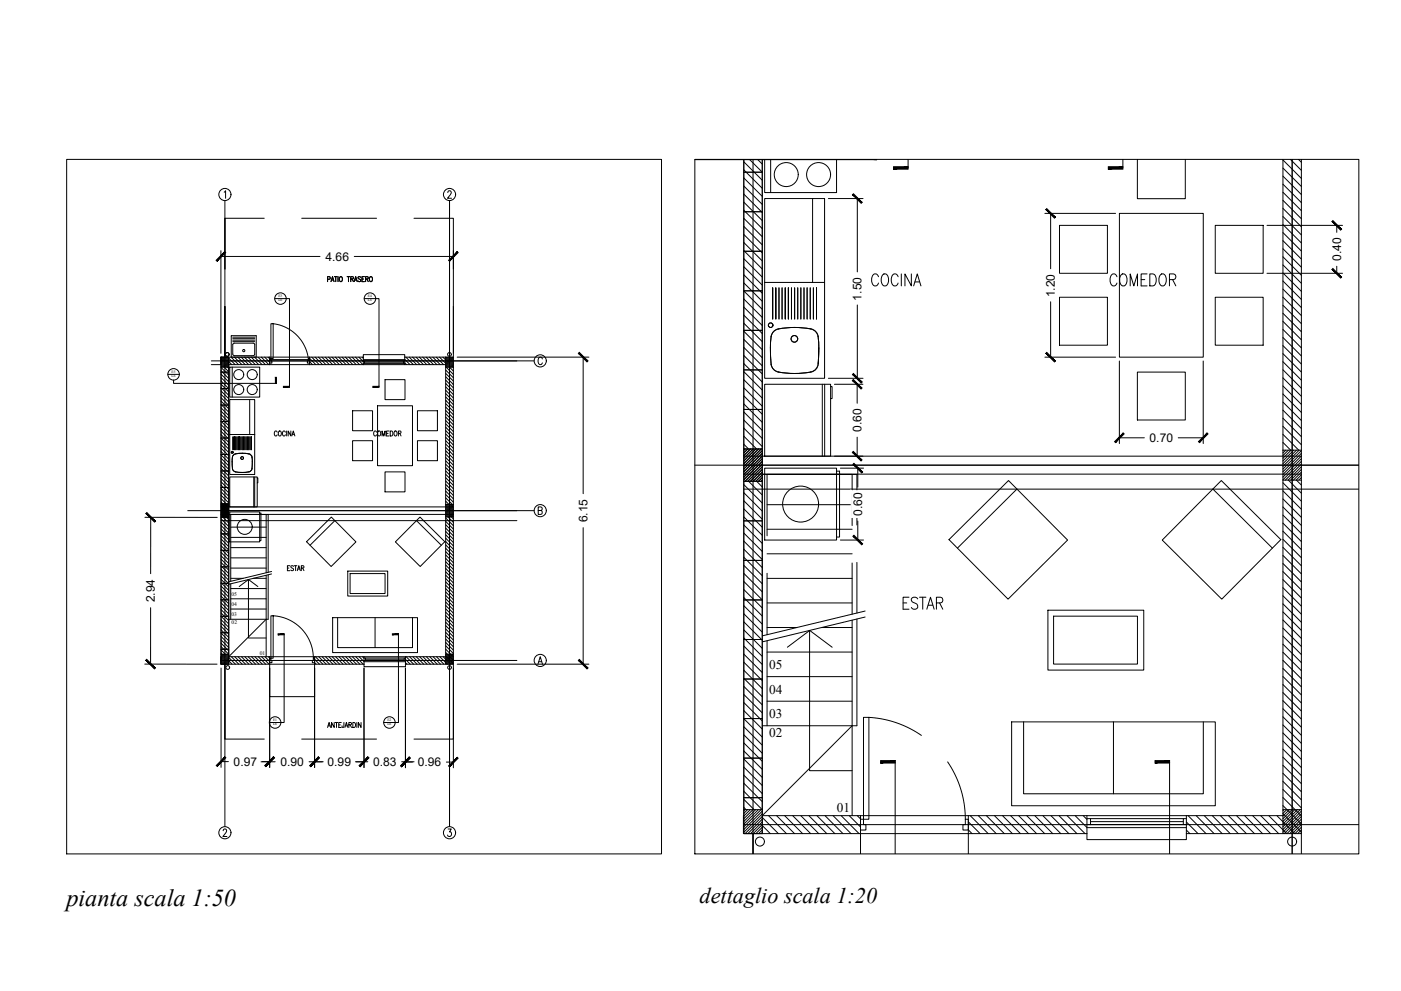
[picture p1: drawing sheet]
<svg xmlns="http://www.w3.org/2000/svg" width="594mm" height="420mm" viewBox="0 0 594 420" stroke-linecap="round" stroke-linejoin="round" font-family="sans-serif">
<defs><g id="words">
<text font-size="10.3" x="28.2" y="383.9">pianta scala 1:50</text>
<text font-size="9.4" x="296.7" y="382.8">dettaglio scala 1:20</text>
<text font-size="9.3" x="381.7" y="259.6">ESTAR</text>
<g font-size="8.8">
<text x="368.3" y="122.4">COCINA</text>
<text x="469.5" y="122.4">COMEDOR</text>
</g>
<g font-size="5.6">
<text x="326.1" y="283.6">05</text>
<text x="326.1" y="294">04</text>
<text x="326.1" y="304.3">03</text>
<text x="326.2" y="312.6">02</text>
<text x="354.9" y="344.3">01</text>
</g>
<text font-size="5.3" x="157.3" y="185.9">COMEDOR</text>
<g font-size="5.1">
<text x="138.1" y="110.5">4.66</text>
<text x="568.6" y="110.7" transform="rotate(-90 568.6 110.7)">0.40</text>
<text x="365.3" y="127.4" transform="rotate(-90 365.3 127.4)">1.50</text>
<text x="447.3" y="126.1" transform="rotate(-90 447.3 126.1)">1.20</text>
<text x="365.3" y="183.1" transform="rotate(-90 365.3 183.1)">0.60</text>
<text x="487.5" y="187.4">0.70</text>
<text x="249.1" y="221.5" transform="rotate(-90 249.1 221.5)">6.15</text>
<text x="365.5" y="218.7" transform="rotate(-90 365.5 218.7)">0.60</text>
<text x="65.7" y="255.4" transform="rotate(-90 65.7 255.4)">2.94</text>
<text x="99.1" y="324.7">0.97</text>
<text x="118.9" y="324.8">0.90</text>
<text x="138.9" y="324.8">0.99</text>
<text x="158.2" y="324.8">0.83</text>
<text x="177.1" y="324.9">0.96</text>
</g>
<g font-size="2.3">
<text x="98.2" y="256.9">04</text>
<text x="98.2" y="252.5">05</text>
<text x="98.2" y="261.1">03</text>
<text x="98.2" y="264.6">02</text>
<text x="110.2" y="277.8">01</text>
</g>
<g font-size="1.6">
<text x="118.1" y="126.1">E3</text>
<text x="118.1" y="127.8">L6</text>
<text x="156" y="126.1">E4</text>
<text x="156" y="127.8">L6</text>
<text x="72.7" y="158.2">E5</text>
<text x="72.7" y="159.9">L6</text>
<text x="115.8" y="305.8">E1</text>
<text x="164.3" y="305.8">E2</text>
<text x="115.8" y="307.5">L6</text>
<text x="164.3" y="307.5">L6</text>
</g>
</g></defs>
<!-- layer: A-ANNO-SYMB -->
<g fill="none" stroke="#000" stroke-width=".42">
<path d="M319.3 67.6v294.4M547.9 67.6v294.4M95.4 85.1v265.4M190.6 85v265.4M89.6 153h136.9M294.6 197.2h281.6M315.4 193.4h236.4M79.6 216.5h146.9M93.7 218.1h98.5M93.7 214.9h98.5M315.4 201h236.4M315.4 207.4h260.8"/>
<path d="M93.7 220.7h125.5M93.7 280h125.5M315.4 349.6h260.8"/>
<circle cx="95.4" cy="82.5" r="2.58"/>
<circle cx="190.6" cy="82.5" r="2.58"/>
<circle cx="229.1" cy="153" r="2.58"/>
<circle cx="229.1" cy="216.5" r="2.58"/>
<circle cx="229.1" cy="280" r="2.58"/>
<circle cx="95.4" cy="353.1" r="2.58"/>
<circle cx="190.6" cy="353.1" r="2.58"/>
</g>
<!-- layer: A-WALL-FULL -->
<g fill="none" stroke="#000" stroke-width=".42">
<path d="M315.4 67.6v285.8h7.8v-285.8M315.4 73h7.8M544 67.6v285.8h7.8v-285.8M315.4 89.8h7.8M315.4 106.5h7.8M315.4 123.3h7.8M93.7 151.4h3.3v130.2h-3.3zM93.7 157.8h3.3M93.7 155.7h3.3M97 151.4h17.3v3.2h-17.3M131.3 151.4h22.8v3.2h-22.8zM189 151.4h3.2v130.2h-3.2z"/>
<path d="M189 151.4h-17.4v3.2h17.4M189 155.7h3.2M315.4 156.8h7.8M315.4 140.1h7.8M93.7 178.7h3.3M93.7 171.7h3.3M93.7 164.8h3.3M315.4 173.6h7.8M93.7 199.7h3.3M93.7 192.7h3.3M93.7 185.7h3.3M315.4 190.4h7.8"/>
<path d="M544 190.9h7.8M93.7 213.6h3.3M93.7 219.4h3.3M93.7 206.7h3.3M189 213.9h3.2M189 219.2h3.2M315.4 204.1h7.8M544 203.6h7.8M93.7 226.4h3.3M93.7 233.3h3.3M315.4 220.8h7.8M315.4 237.6h7.8"/>
<path d="M93.7 240.3h3.3M93.7 247.3h3.3M93.7 254.3h3.3M315.4 254.4h7.8M93.7 275.3h3.3M93.7 261.3h3.3M93.7 268.3h3.3M93.7 277.4h3.3M97 278.4h17.3v3.2h-17.3M154.4 278.4h-21v3.2h21M171.9 278.4h17.1M189 277.4h3.2"/>
<path d="M315.4 271.1h7.8M171.9 281.6h17.1M315.4 287.9h7.8M315.4 304.7h7.8M315.4 338.2h7.8M315.4 321.4h7.8M315.4 343.3h7.8M323.2 345.8h41.7v7.6h-41.7M460.9 345.8h-50.3v7.6h50.3M503.1 345.8h40.9M503.1 353.4h40.9M544 343.3h7.8"/>
</g>
<!-- layer: A-WALL-FULL-EXTR -->
<path d="M89.6 154.6h4.1" fill="none" stroke="#000" stroke-width=".42"/>
<!-- layer: A-FURN -->
<g fill="none" stroke="#000" stroke-width=".42">
<path d="M324.2 67.6v14h30.5v-14M326.8 67.6v14M482.3 67.6v16.6h20.3v-16.6M449.3 95.5h20.3v20.4h-20.3zM474.7 90.5h35.5v60.9h-35.5zM515.3 95.5h20.3v20.4h-20.3zM449.3 126h20.3v20.3h-20.3zM515.3 126h20.3v20.3h-20.3zM97.4 155.7h12.7v12.7h-12.7zM98.1 142.3h10.5v9.1h-10.5zM98.5 155.7v12.7M98.7 143.6h9.3"/>
<path d="M98.7 143h9.3M98.7 144.2h9.3M98.7 144.9h9.3M98.9 145.7l8.7-.2 .4 .6v4.3l-.6 .4-8.3-.1-.4-.6zM482.3 157.8h20.3v20.3h-20.3zM149.5 174.2h8.5v8.4h-8.5zM160.1 172h14.8v25.4h-14.8zM163.3 161h8.4v8.4h-8.4zM177 174.2h8.5v8.4h-8.5zM324.2 162.9h28v30.5h-28zM348.7 162.9v30.5M349.7 162.9v30.5"/>
<path d="M352.2 163.9h.6v5.1h-.6M149.5 186.9h8.5v8.4h-8.5zM177 186.9h8.5v8.4h-8.5zM324.2 198.5h30.5v30.5h-30.5zM354.7 199.8h1.3v27.9h-1.3M97.4 217h12.7v12.7h-12.7zM97.4 202.2h11.7v12.7h-11.7zM107.6 202.2v12.7M108 202.2v12.7M109.1 202.6h.2v2.1h-.2M110.1 217.6h.5v11.6h-.5M163.3 200.1h8.4v8.4h-8.4z"/>
<path d="M178.1 219.2l10.5 10.5-10.4 10.5-10.5-10.5zM431.2 207.3l-25.2 25.1M514.3 207.3l25.2 25.1M517.9 203.7l25.2 25.1-25 25.2-25.3-25zM130 229.7l10.5-10.5 10.4 10.5-10.5 10.5zM142 220.7l-10.5 10.5M176.6 220.7l10.5 10.5M402.4 228.8l25.2-25.1 25.1 25.3-25.2 25zM147.5 242.1h16.9v10.6h-16.9zM148.5 243.2h14.8v8.5h-14.8zM444.4 258.7h40.6v25.4h-40.6zM141.1 261.9h35.9v14.8h-35.9z"/>
<path d="M143.2 261.9v12.7h31.7v-12.7M159 261.9v12.7M446.8 261.2h35.5v20.4h-35.5zM429 306.1h86.3v35.5h-86.3zM434.1 306.1v30.4h76.2v-30.4M472.2 306.1v30.4"/>
<circle cx="333.4" cy="74" r="5.1"/>
<circle cx="347.1" cy="74" r="5.1"/>
<circle cx="96.4" cy="150.3" r=".8"/>
<circle cx="101.2" cy="158.8" r="2.12"/>
<circle cx="103.4" cy="148.7" r=".47"/>
<circle cx="106.9" cy="158.8" r="2.12"/>
<circle cx="190.6" cy="150.3" r=".8"/>
<circle cx="101.2" cy="165.2" r="2.12"/>
<circle cx="106.9" cy="165.2" r="2.12"/>
<circle cx="339.5" cy="213.7" r="7.6"/>
<circle cx="103.8" cy="223.4" r="3.2"/>
<circle cx="96.6" cy="283" r=".8"/>
<circle cx="190.6" cy="283" r=".8"/>
<circle cx="322.2" cy="356.8" r="1.91"/>
<circle cx="547.9" cy="356.8" r="1.91"/>
</g>
<!-- layer: A-WALL-PATT -->
<g fill="none" stroke="#000" stroke-width=".42">
<path d="M315.4 72l7.8 7.8M315.4 68.6l7.8 7.8M315.4 78.9l7.8 7.8M315.4 75.4l7.8 7.9M317.8 67.6l5.4 5.4M321.2 67.6l2 2M544 78.1l7.8 7.8M544 74.7l7.8 7.8M544 71.2l7.8 7.9M544 67.8l7.8 7.8M547.2 67.6l4.6 4.6M550.6 67.6l1.2 1.2"/>
<path d="M315.4 99.4l7.8 7.8M315.4 89.1l7.8 7.8M315.4 85.7l7.8 7.8M315.4 82.3l7.8 7.8M315.4 96l7.8 7.8M315.4 92.5l7.8 7.9M344.6 84.2v35.5M544 98.6l7.8 7.8M544 95.2l7.8 7.8M544 91.8l7.8 7.8M544 88.3l7.8 7.9M544 84.9l7.8 7.8"/>
<path d="M544 81.5l7.8 7.8M315.4 119.9l7.8 7.8M315.4 116.5l7.8 7.8M315.4 106.2l7.8 7.9M315.4 102.8l7.8 7.8M315.4 113.1l7.8 7.8M315.4 109.7l7.8 7.8M324.2 119.7v40.7h25.4v-40.7M324.2 119.7v-35.5h25.4v35.5M324.2 119.7h25.4M544 119.1l7.8 7.9M544 115.7l7.8 7.8"/>
<path d="M544 112.3l7.8 7.8M544 108.9l7.8 7.8M544 105.5l7.8 7.8M544 102l7.8 7.9M315.4 137l7.8 7.8M315.4 133.6l7.8 7.8M315.4 130.2l7.8 7.8M315.4 126.8l7.8 7.8M315.4 123.3l7.8 7.9M327.7 122v13.3v-13.3M329 122v13.3v-13.3M330.3 122v13.3"/>
<path d="M331.6 122v13.3M333 122v13.3v-13.3M334.3 122v13.3v-13.3M335.6 122v13.3M336.9 122v13.3M338.3 122v13.3M339.6 122v13.3M340.9 122v13.3M342.3 122v13.3M343.6 122v13.3M344.9 122v13.3M346.2 122v13.3v-13.3"/>
<path d="M544 139.7l7.8 7.8M544 136.3l7.8 7.8M544 132.8l7.8 7.9M544 129.4l7.8 7.8M544 126l7.8 7.8M544 122.6l7.8 7.8M93.7 157.2l3.3 3.3M93.7 155.8l3.3 3.2M93.7 158.6l3.3 3.3M93.9 151.4l-.2 .2M94.4 151.4l-.7 .7M94.9 151.4l-1.2 1.2"/>
<path d="M95 155.7l2 1.9M95.4 151.4l-1.7 1.6M95.8 151.4l-2.1 2.1M96.3 151.4l-2.6 2.6M96.4 155.7l.6 .5M96.8 151.4l-3.1 3.1M97 151.7l-3.3 3.3M97 152.2l-3.3 3.2M97 152.6l-3 3.1M97 153.1l-2.5 2.6M97 153.6l-2.1 2.1M97 154.1l-1.6 1.6"/>
<path d="M97 154.5l-1.1 1.2M97 153.3l1.3 1.3M97 151.9l2.7 2.7M97 155l-.7 .7M97 155.5l-.2 .2M98 151.4l3.2 3.2M99.4 151.4l3.2 3.2M100.8 151.4l3.2 3.2M102.3 151.4l3.1 3.2M103.7 151.4l3.1 3.2M105.1 151.4l3.2 3.2M106.5 151.4l3.2 3.2"/>
<path d="M108 151.4l3.1 3.2M109.4 151.4l3.2 3.2M110.8 151.4l3.2 3.2M112.2 151.4l2.1 2.1M113.7 151.4l.6 .7M131.3 151.9l2.6 2.7M131.3 153.4l1.2 1.2M132.2 151.4l3.2 3.2M133.6 151.4l3.2 3.2M135 151.4l3.2 3.2M136.5 151.4l3.1 3.2M137.9 151.4l3.2 3.2"/>
<path d="M139.3 151.4l3.2 3.2M140.7 151.4l3.2 3.2M142.2 151.4l3.1 3.2M143.6 151.4l3.2 3.2M145 151.4l3.2 3.2M146.4 151.4l3.2 3.2M147.9 151.4l3.1 3.2M149.3 151.4l3.2 3.2M150.7 151.4l3.2 3.2M152.2 151.4l1.9 1.9M153.6 151.4l.5 .5M171.6 153.8l.8 .8"/>
<path d="M171.6 152.4l2.3 2.2M172.1 151.4l3.2 3.2M173.5 151.4l3.2 3.2M175 151.4l3.1 3.2M176.4 151.4l3.2 3.2M177.8 151.4l3.2 3.2M179.2 151.4l3.2 3.2M180.7 151.4l3.1 3.2M182.1 151.4l3.2 3.2M183.5 151.4l3.2 3.2M184.9 151.4l3.2 3.2M186.4 151.4l2.6 2.6 2.6-2.6"/>
<path d="M187.8 151.4l1.2 1.2M189 159.7l3.2 3.3M189 158.3l3.2 3.3M189 156.9l3.2 3.3M189.2 155.7l3 3M189.2 151.4l-.2 .2M189.7 151.4l-.7 .7M190.1 151.4l-1.1 1.2M190.6 155.7h.1M190.6 155.7l1.6 1.6M190.6 151.4l-1.6 1.6M191.1 151.4l-2.1 2.1"/>
<path d="M192 155.7l.2 .2M192 151.4l-3 3.1M192.2 151.7l-3.2 3.3M192.2 152.2l-3.2 3.2M192.2 152.6l-3 3.1M192.2 153.1l-2.5 2.6M192.2 153.6l-2 2.1M192.2 154.1l-1.5 1.6M192.2 154.5l-1.1 1.2M192.2 155l-.6 .7M192.2 155.5l-.1 .2M315.4 154.1l7.8 7.9"/>
<path d="M315.4 150.7l7.8 7.8M315.4 157.6l7.8 7.8M315.4 147.3l7.8 7.8M315.4 143.9l7.8 7.8M315.4 140.4l7.8 7.9M327 142.7l-.3 4.8 .3 7M327 142.7a4.3 4.3 0 0 1 4.8-3.5 31.9 31.9 0 0 1 13.3 .8l1.4 1.4 .4 1.3M327 154.5a4.3 4.3 0 0 0 4.8 3.5 31.9 31.9 0 0 0 13.3-.8l1.4-1.4 .4-1.3M346.9 142.7l.3 4.8M347.2 147.5l-.3 7zM544 156.8l7.8 7.8M544 153.4l7.8 7.8"/>
<path d="M544 149.9l7.8 7.9M544 146.5l7.8 7.8M544 143.1l7.8 7.8M93.7 178.6l3.3 3.3M93.7 177.2l3.3 3.2M93.7 175.8l3.3 3.2M93.7 171.5l3.3 3.2M93.7 170l3.3 3.3M93.7 168.6l3.3 3.3M93.7 164.3l3.3 3.3M93.7 162.9l3.3 3.3M93.7 174.3l3.3 3.3"/>
<path d="M93.7 172.9l3.3 3.3M93.7 167.2l3.3 3.3M93.7 165.8l3.3 3.2M93.7 161.5l3.3 3.3M93.7 160.1l3.3 3.2M105.9 169.4v14.8M189 179.7l3.2 3.3M189 178.3l3.2 3.2M189 176.9l3.2 3.2M189 175.4l3.2 3.3M189 174l3.2 3.3M189 172.6l3.2 3.2"/>
<path d="M189 171.1l3.2 3.3M189 169.7l3.2 3.3M189 168.3l3.2 3.3M189 166.9l3.2 3.2M189 165.5l3.2 3.2M189 164l3.2 3.3M189 162.6l3.2 3.3M189 161.2l3.2 3.2M315.4 171.2l7.8 7.9M315.4 167.8l7.8 7.8M315.4 178.1l7.8 7.8M315.4 174.7l7.8 7.8"/>
<path d="M315.4 164.4l7.8 7.8M315.4 161l7.8 7.8M544 177.3l7.8 7.8M544 173.9l7.8 7.8M544 170.5l7.8 7.8M544 167l7.8 7.9M544 163.6l7.8 7.8M544 160.2l7.8 7.8M93.7 198.6l3.3 3.2M93.7 197.1l3.3 3.3M93.7 191.4l3.3 3.3M93.7 190l3.3 3.3"/>
<path d="M93.7 184.3l3.3 3.3M93.7 182.9l3.3 3.2M93.7 200l3.3 3.2M93.7 195.7l3.3 3.3M93.7 194.3l3.3 3.2M93.7 192.9l3.3 3.2M93.7 188.6l3.3 3.2M93.7 187.2l3.3 3.2M93.7 185.7l3.3 3.3M93.7 181.5l3.3 3.2M93.7 180l3.3 3.3M97.4 184.2v17h10.6v-17"/>
<path d="M97.4 184.2v-14.8h10.6v14.8M97.4 184.2h10.6M98.8 185.2v5.5v-5.5M99.1 192.8a10.9 10.9 0 0 1 7.2 0l.6 1 .1 3a2.79 2.79 0 0 1-1.4 3.3l-3.8 .2a2.78 2.78 0 0 1-3.2-1.6l-.1-4.5zM99.4 185.2v5.5v-5.5M99.9 185.2v5.5M100.5 185.2v5.5M101 185.2v5.5v-5.5M101.6 185.2v5.5v-5.5M102.2 185.2v5.5M102.7 185.2v5.5M103.3 185.2v5.5"/>
<path d="M103.8 185.2v5.5M104.4 185.2v5.5M104.9 185.2v5.5M105.5 185.2v5.5M106 185.2v5.5M106.6 185.2v5.5v-5.5M189 185.4l3.2 3.3M189 184l3.2 3.2M189 182.6l3.2 3.2M189 181.1l3.2 3.3M189 199.7l3.2 3.2M189 198.2l3.2 3.3"/>
<path d="M189 196.8l3.2 3.3M189 195.4l3.2 3.2M189 194l3.2 3.2M189 192.5l3.2 3.3M189 191.1l3.2 3.3M189 189.7l3.2 3.2M189 188.3l3.2 3.2M189 186.8l3.2 3.3M315.4 188.4l2 2M315.4 184.9l5.4 5.5M315.4 181.5l7.8 7.8M315.9 190.4l-.5 .5"/>
<path d="M317.1 190.4l-1.7 1.6M318.2 190.4l-2.8 2.8M319.4 190.4l-4 3.9M320.5 190.4l-5.1 5.1M321.6 190.4l-6.2 6.2M322.8 190.4l-7.4 7.3M323.2 191.1l-7.8 7.8M323.2 192.2l-7.8 7.8M323.2 193.3l-7.8 7.9M323.2 194.5l-7.8 7.8M323.2 195.6l-7.8 7.8M323.2 196.8l-7.3 7.3"/>
<path d="M323.2 197.9l-6.1 6.2M323.2 199l-5 5.1M544 187.6l3.3 3.3M544 184.2l6.7 6.7M544 180.7l7.8 7.9M544 190.9h.1M545.2 190.9l-1.2 1.1M546.3 190.9l-2.3 2.3M547.5 190.9l-3.5 3.4M548.6 190.9l-4.6 4.6M549.7 190.9l-5.7 5.7M550.9 190.9l-6.9 6.8"/>
<path d="M551.8 191.1l-7.8 7.8M551.8 192.2l-7.8 7.8M551.8 193.3l-7.8 7.9M551.8 194.5l-7.8 7.8M551.8 195.6l-7.8 7.8M551.8 196.8l-6.8 6.8M551.8 197.9l-5.6 5.7M551.8 199l-4.5 4.6M93.7 205.7l3.3 3.3M93.7 204.3l3.3 3.2M93.7 219.9l3.3 3.3M93.7 212.8l.9 .8"/>
<path d="M93.7 211.4l2.3 2.2M93.7 210l3.3 3.2M93.7 208.5l3.3 3.3M93.7 207.1l3.3 3.3M93.7 202.8l3.3 3.3M93.7 201.4l3.3 3.3M94 213.6l-.3 .3M94.4 213.6l-.7 .8M94.6 219.4l2.4 2.4M94.9 213.6l-1.2 1.2M95.4 213.6l-1.7 1.7M95.9 213.6l-2.2 2.2"/>
<path d="M96 219.4l1 1M96.3 213.6l-2.6 2.7M96.8 213.6l-3.1 3.1M97 213.9l-3.3 3.3M97 214.4l-3.3 3.3M97 214.9l-3.3 3.3M97 215.4l-3.3 3.2M97 215.9l-3.3 3.2M97 216.3l-3.1 3.1M97 216.8l-2.6 2.6M97 217.3l-2.1 2.1M97 217.7l-1.6 1.7"/>
<path d="M97 218.2l-1.2 1.2M97 218.7l-.7 .7M97 219.2l-.2 .2M189 219.6l3.2 3.3M189 212.5l1.4 1.4-1.4 1.4M189 211.1l2.8 2.8M189 209.6l3.2 3.3M189 208.2l3.2 3.3M189 206.8l3.2 3.3M189 205.4l3.2 3.2M189 203.9l3.2 3.3M189 202.5l3.2 3.3"/>
<path d="M189 201.1l3.2 3.2M189 213.9h.1M189.5 213.9l-.5 .5M189.9 219.2l2.3 2.3M189.9 213.9l-.9 .9M190.9 213.9l-1.9 1.9M191.4 213.9l-2.4 2.4M191.9 213.9l-2.9 2.8M192.2 218.2l-.8 1 .8 .8M192.2 213.9l-3.2 3.3M192.2 214.4l-3.2 3.3M192.2 214.9l-3.2 3.3"/>
<path d="M192.2 215.4l-3.2 3.2M192.2 215.9l-3.2 3.2M192.2 216.3l-2.8 2.9M192.2 216.8l-2.3 2.4M192.2 217.3l-1.8 1.9M192.2 217.7l-1.4 1.5M192.2 218.7l-.4 .5M315.4 219.1l7.8 7.9M315.4 215.7l7.8 7.8M315.4 212.3l7.8 7.8M315.4 208.9l7.8 7.8M315.4 205.5l7.8 7.8"/>
<path d="M317.4 204.1l5.8 5.8M320.9 204.1l2.3 2.3M323.2 200.2l-3.9 3.9M323.2 201.3l-2.7 2.8M323.2 202.5l-1.6 1.6M323.2 203.6l-.4 .5M544 218.4l7.8 7.8M544 215l7.8 7.8M544 211.5l7.8 7.8M544 208.1l7.8 7.8M544 204.7l7.8 7.8M546.3 203.6l5.5 5.5"/>
<path d="M549.7 203.6l2.1 2.1M551.8 200.2l-3.4 3.4M551.8 201.3l-2.2 2.3M551.8 202.5l-1.1 1.1M93.7 239.9l3.3 3.3M93.7 238.5l3.3 3.2M93.7 232.8l3.3 3.2M93.7 231.4l3.3 3.2M93.7 225.7l3.3 3.2M93.7 224.2l3.3 3.3M93.7 237.1l3.3 3.2M93.7 235.6l3.3 3.3"/>
<path d="M93.7 234.2l3.3 3.3M93.7 229.9l3.3 3.3M93.7 228.5l3.3 3.3M93.7 227.1l3.3 3.2M93.7 222.8l3.3 3.3M93.7 221.4l3.3 3.2M189 225.3l3.2 3.3M189 223.9l3.2 3.3M189 222.5l3.2 3.2M189 221l3.2 3.3M189 239.6l3.2 3.2M189 238.2l3.2 3.2"/>
<path d="M189 236.7l3.2 3.3M189 235.3l3.2 3.3M189 233.9l3.2 3.2M189 232.5l3.2 3.2M189 231l3.2 3.3M189 229.6l3.2 3.3M189 228.2l3.2 3.2M189 226.8l3.2 3.2M315.4 236.3l7.8 7.8M315.4 232.8l7.8 7.9M315.4 239.7l7.8 7.8M315.4 229.4l7.8 7.8"/>
<path d="M315.4 226l7.8 7.8M315.4 222.6l7.8 7.8M544 238.9l7.8 7.8M544 235.5l7.8 7.8M544 232.1l7.8 7.8M544 228.6l7.8 7.9M544 225.2l7.8 7.8M544 221.8l7.8 7.8M93.7 259.9l3.3 3.2M93.7 258.4l3.3 3.3M93.7 254.2l3.3 3.2M93.7 252.7l3.3 3.3"/>
<path d="M93.7 251.3l3.3 3.3M93.7 247l3.3 3.3M93.7 245.6l3.3 3.3M93.7 244.2l3.3 3.2M93.7 257l3.3 3.3M93.7 255.6l3.3 3.3M93.7 249.9l3.3 3.2M93.7 248.5l3.3 3.2M93.7 242.8l3.3 3.2M93.7 241.3l3.3 3.3M189 259.5l3.2 3.3M189 258.1l3.2 3.3"/>
<path d="M189 256.7l3.2 3.3M189 255.3l3.2 3.2M189 253.8l3.2 3.3M189 252.4l3.2 3.3M189 251l3.2 3.2M189 249.6l3.2 3.2M189 248.1l3.2 3.3M189 246.7l3.2 3.3M189 245.3l3.2 3.2M189 243.9l3.2 3.2M189 242.4l3.2 3.3M189 241l3.2 3.3"/>
<path d="M315.4 253.4l7.8 7.8M315.4 249.9l7.8 7.9M315.4 256.8l7.8 7.8M315.4 246.5l7.8 7.8M315.4 243.1l7.8 7.8M544 259.4l7.8 7.9M544 256l7.8 7.8M544 252.6l7.8 7.8M544 249.2l7.8 7.8M544 245.7l7.8 7.9M544 242.3l7.8 7.8M93.7 274.1l3.3 3.3"/>
<path d="M93.7 272.7l3.3 3.3M93.7 267l3.3 3.2M93.7 265.6l3.3 3.2M93.7 277l.4 .4M93.7 275.6l1.9 1.8M93.7 271.3l3.3 3.2M93.7 269.8l3.3 3.3M93.7 268.4l3.3 3.3M93.7 264.1l3.3 3.3M93.7 262.7l3.3 3.3M93.7 261.3l3.3 3.3M93.9 277.4l-.2 .2"/>
<path d="M94.4 277.4l-.7 .6M94.9 277.4l-1.2 1.1M95.3 277.4l-1.6 1.6M95.8 277.4l-2.1 2.1M96.3 277.4l-2.6 2.5M96.8 277.4l-3.1 3M97 278.7l2.8 2.9M97 277.6l-3.3 3.3M97 278.1l-3.3 3.3M97 278.6l-3 3M97 279.1l-2.6 2.5M97 279.5l-2.1 2.1"/>
<path d="M97 280l-1.6 1.6M98.1 278.4l3.2 3.2M99.5 278.4l3.2 3.2M100.9 278.4l3.2 3.2M102.4 278.4l3.1 3.2M103.8 278.4l3.2 3.2M105.2 278.4l3.2 3.2M106.6 278.4l3.2 3.2M108.1 278.4l3.1 3.2M109.5 278.4l3.2 3.2M110.9 278.4l3.2 3.2M112.3 278.4l2 2"/>
<path d="M113.8 278.4l.5 .6M133.4 279.5l2.1 2.1M133.7 278.4l3.2 3.2M135.2 278.4l3.1 3.2M136.6 278.4l3.2 3.2M138 278.4l3.2 3.2M139.4 278.4l3.2 3.2M140.9 278.4l3.1 3.2M142.3 278.4l3.2 3.2M143.7 278.4l3.2 3.2M145.1 278.4l3.2 3.2M146.6 278.4l3.1 3.2"/>
<path d="M148 278.4l3.2 3.2M149.4 278.4l3.2 3.2M150.8 278.4l3.2 3.2M152.3 278.4l2.1 2.1M153.7 278.4l.7 .7M171.9 279.6l2.1 2M172.2 278.4l3.2 3.2M173.7 278.4l3.1 3.2M175.1 278.4l3.2 3.2M176.5 278.4l3.2 3.2M177.9 278.4l3.2 3.2M179.4 278.4l3.1 3.2"/>
<path d="M180.8 278.4l3.2 3.2M182.2 278.4l3.2 3.2M183.6 278.4l3.2 3.2M185.1 278.4l3.1 3.2M186.5 278.4l3.2 3.2 2.5-2.5M187.9 278.4l3.2 3.2 1.1-1.1M189 276.7l3.2 3.2M189 275.2l3.2 3.3M189 273.8l3.2 3.3M189 272.4l3.2 3.2M189 270.9l3.2 3.3M189 269.5l3.2 3.3"/>
<path d="M189 268.1l3.2 3.3M189 266.7l3.2 3.2M189 265.2l3.2 3.3M189 263.8l3.2 3.3M189 262.4l3.2 3.3M189 261l3.2 3.2M189.2 277.4l-.2 .2M189.6 277.4l-.6 .7 3.2 3.2M190.1 277.4l-1.1 1.1M190.6 277.4l-1.6 1.6M191.1 277.4l-2.1 2.1M191.6 277.4l-2.6 2.5"/>
<path d="M192 277.4l-3 3M192.2 277.6l-3.2 3.3M192.2 278.1l-3.2 3.3M192.2 278.6l-3 3M192.2 279.5l-2 2.1M192.2 280l-1.6 1.6M315.4 270.5l7.8 7.8M315.4 267.1l7.8 7.8M315.4 263.6l7.8 7.8M315.4 277.3l7.8 7.8M315.4 273.9l7.8 7.8M315.4 260.2l7.8 7.8"/>
<path d="M544 280l7.8 7.8M544 276.5l7.8 7.9M544 273.1l7.8 7.8M544 269.7l7.8 7.8M544 266.3l7.8 7.8M544 262.9l7.8 7.8M97 280.2l1.4 1.4M97 280.5l-1.1 1.1M97 280.9l-.7 .7M97 281.4l-.2 .2M133.4 280.9l.7 .7M171.9 281l.6 .6"/>
<path d="M192.2 280.9l-.6 .7M192.2 281.4l-.1 .2M315.4 297.8l7.8 7.9M315.4 287.6l7.8 7.8M315.4 284.2l7.8 7.8M315.4 280.7l7.8 7.9M315.4 294.4l7.8 7.8M315.4 291l7.8 7.8M544 297.1l7.8 7.8M544 293.6l7.8 7.9M544 290.2l7.8 7.8M544 286.8l7.8 7.8"/>
<path d="M544 283.4l7.8 7.8M315.4 318.4l7.8 7.8M315.4 315l7.8 7.8M315.4 301.3l7.8 7.8M315.4 311.5l7.8 7.9M315.4 308.1l7.8 7.8M315.4 304.7l7.8 7.8M544 317.6l7.8 7.8M544 314.2l7.8 7.8M544 310.8l7.8 7.8M544 307.3l7.8 7.9M544 303.9l7.8 7.8"/>
<path d="M544 300.5l7.8 7.8M315.4 335.5l7.8 7.8M315.4 332.1l7.8 7.8M315.4 328.6l7.8 7.9M315.4 338.9l4.4 4.4M315.4 325.2l7.8 7.8M315.4 321.8l7.8 7.8M544 338.1l7.8 7.9M544 334.7l7.8 7.8M544 331.3l7.8 7.8M544 327.9l7.8 7.8M544 324.4l7.8 7.9"/>
<path d="M544 321l7.8 7.8M315.4 342.3l1 1M315.9 343.3l-.5 .4M317 343.3l-1.6 1.6M318.1 343.3l-2.7 2.7M319.3 343.3l-3.9 3.8M320.4 343.3l-5 5M321.6 343.3l-6.2 6.1M322.7 343.3l-7.3 7.3M323.2 346.6l6.9 6.8M323.2 343.9l-7.8 7.8M323.2 345l-7.8 7.9"/>
<path d="M323.2 350l3.5 3.4M323.2 346.2l-7.2 7.2M323.2 347.3l-6.1 6.1M323.2 348.4l-5 5M323.2 349.6l-3.8 3.8M323.2 350.7l-2.7 2.7M323.2 351.9l-1.5 1.5M323.2 353l-.4 .4M325.9 345.8l7.6 7.6M329.3 345.8l7.6 7.6M332.7 345.8l7.6 7.6M336.1 345.8l7.7 7.6"/>
<path d="M339.6 345.8l7.6 7.6M343 345.8l7.6 7.6M346.4 345.8l7.6 7.6M349.8 345.8l7.6 7.6M353.2 345.8l7.7 7.6M356.7 345.8l7.6 7.6M360.1 345.8l4.8 4.8M363.5 345.8l1.4 1.4M410.6 348.4l5 5M410.6 351.8l1.6 1.6M411.4 345.8l7.6 7.6M414.8 345.8l7.7 7.6"/>
<path d="M418.3 345.8l7.6 7.6M421.7 345.8l7.6 7.6M425.1 345.8l7.6 7.6M428.5 345.8l7.6 7.6M431.9 345.8l7.7 7.6M435.4 345.8l7.6 7.6M438.8 345.8l7.6 7.6M442.2 345.8l7.6 7.6M445.6 345.8l7.6 7.6M449 345.8l7.7 7.6M452.5 345.8l7.6 7.6M455.9 345.8l5 5"/>
<path d="M459.3 345.8l1.6 1.6M503.1 348.5l4.9 4.9M503.1 351.9l1.5 1.5M503.8 345.8l7.6 7.6M507.2 345.8l7.6 7.6M510.6 345.8l7.7 7.6M514.1 345.8l7.6 7.6M517.5 345.8l7.6 7.6M520.9 345.8l7.6 7.6M524.3 345.8l7.6 7.6M527.7 345.8l7.7 7.6M531.2 345.8l7.6 7.6"/>
<path d="M534.6 345.8l7.6 7.6M538 345.8l7.6 7.6M541.4 345.8l7.6 7.6M544 345l7.8 7.8M544 341.5l7.8 7.9M544.5 343.3l-.5 .4M545.6 343.3l-1.6 1.6M546.8 343.3l-2.8 2.7M547.9 343.3l-3.9 3.8M549 343.3l-5 5M550.2 343.3l-6.2 6.1M551.3 343.3l-7.3 7.3"/>
<path d="M551.8 343.9l-7.8 7.8M551.8 345l-7.8 7.9M551.8 346.2l-7.2 7.2M551.8 347.3l-6.1 6.1M551.8 348.4l-5 5M551.8 349.6l-3.8 3.8M551.8 350.7l-2.7 2.7M551.8 351.9l-1.5 1.5M551.8 353l-.4 .4"/>
<circle cx="326.8" cy="137.9" r=".97"/>
<circle cx="336.8" cy="143.7" r="1.4"/>
<circle cx="98.5" cy="191.8" r=".41"/>
<circle cx="102.7" cy="194.2" r=".59"/>
</g>
<!-- layer: A-FLOR-OVHD -->
<g fill="none" stroke="#000" stroke-width=".42">
<path d="M114.3 154.6h17M97 218.1h16.7v24.5M97.8 218.1v28.4M112.9 218.1v24.7M323.3 201.1h40.1v21.5M325.3 214h36M325.3 201.1v26.1M361.3 201.1v21.7M97.8 236.5h15.1M97.8 232.2h15.1M97.8 227.8h15.1M97.8 223.5h15.1"/>
<path d="M325.3 234.8h36M325.3 224.4h36M361.3 238.7v21.7M363.4 238.5v21.4M97.8 245.2h5.3M97.8 240.9h15.1M115.2 243.3l-18.2 4.4M115.2 242.3l-18.2 4.4M325.3 245.2h36M325.3 255.6h36M325.3 243v26.1M366.9 259.1l-43.6 10.5"/>
<path d="M114.3 278.4h19.1M325.3 266h12.6M366.9 261.6l-43.6 10.5M114.3 281.6v13.8h19.1v-13.8M364.9 345.8h45.7M364.9 353.4v8.6M410.6 353.4v8.6"/>
</g>
<!-- layer: A-ANNO-KEYN -->
<g fill="none" stroke="#000" stroke-width=".42">
<path d="M116.5 126.6h4.9M154.4 126.6h4.9M71.2 158.7h4.8M154.1 153h.5v1.1h-.5M154.1 151.4v-1h17.5v1M154.1 154.6h17.5M154.1 152.5h17.5M154.6 153.5h16.5M154.6 154.1h16.5M154.6 153h16.5M171.6 153h-.5v1.1h.5M154.4 279h.6v1h-.6"/>
<path d="M154.4 278.4h17.5M155 279h16.4M155 279.5h16.4M171.9 279h-.5v1h.5M114.3 281.6h19.1M154.4 281.6v1.1h17.5v-1.1M154.4 280.5h17.5M155 280h16.4M114.2 306.3h4.9M162.7 306.3h4.9M364.9 353.4h45.7M460.9 347.1h1.5v2.5h-1.5"/>
<path d="M460.9 353.4v2.6h42.2v-2.6M460.9 345.8h42.2M460.9 350.9h42.2M462.4 347.1h39.4M462.4 349.6h39.4M462.4 348.4h39.4M503.1 347.1h-1.3v2.5h1.3"/>
<circle cx="118.9" cy="126.6" r="2.44"/>
<circle cx="156.9" cy="126.6" r="2.44"/>
<circle cx="73.6" cy="158.7" r="2.44"/>
<circle cx="116.7" cy="306.3" r="2.44"/>
<circle cx="165.1" cy="306.3" r="2.44"/>
</g>
<!-- layer: A-ANNO-TEXT -->
<g fill="none" stroke="#000" stroke-width=".42">
<path d="M95.1 81.5l.6-.6v3.2M189.9 81.6l.5-.7 .7 .1 .2 .5-.3 1-1.2 1.6h1.7M138.9 118.4l1-.1v-.9l-1-.1v2.1M140.4 119.4l.6-2.1 .6 2.1M140.6 118.7h.8M141.8 117.3h1.1M142.4 117.3v2.1M143.3 117.3v2.1M144.2 117.4l.2-.1a1.02 1.02 0 0 1 .8 1.1 1.02 1.02 0 0 1-1 .9l-.3-.7zM147.2 117.3h1.1M147.8 117.3v2.1M148.7 118.3l1-.1v-.8l-1-.1v2.1"/>
<path d="M149.3 118.3l.6 1.1M150.2 119.4l.6-2.1 .7 2.1M150.4 118.7h.8M152.9 117.6l-.4-.3-.7 .3 .2 .5 .9 .7-.4 .6-.7-.3M153.5 118.3h.6M154.5 117.3h-1v2.1h1M155 118.3l1-.1 .1-.7-1.1-.2v2.1M155.6 118.3l.6 1.1M157 117.4l.1-.1a1.02 1.02 0 0 1 .9 1.1 1.02 1.02 0 0 1-1 .9l-.4-.7zM230 152.2a.94 .94 0 0 0-1.2-.8 .94 .94 0 0 0-.6 1.2v.8a.94 .94 0 0 0 .6 1.2 .94 .94 0 0 0 1.2-.8M117.5 183.2a.62 .62 0 0 0-.7-.5 .62 .62 0 0 0-.5 .8v.5a.62 .62 0 0 0 .5 .8 .62 .62 0 0 0 .7-.5M118.3 182.8l.2-.1a1.02 1.02 0 0 1 .8 1.1 1.02 1.02 0 0 1-1 .9l-.3-.7z"/>
<path d="M121 183.2a.63 .63 0 0 0-.8-.5 .63 .63 0 0 0-.4 .8v.5a.63 .63 0 0 0 .4 .8 .63 .63 0 0 0 .8-.5M121.6 182.7v2.1M123.3 182.7v2.1l-1.1-2.1v2.1M123.7 184.8l.7-2.1 .6 2.1M124 184.1h.8M228.2 216.4l1.5-.1 .1-1.1-1.6-.3v3.2l1.6-.3 .1-.8-.6-.6M122.9 239.8h-1v2.2h1M124.8 239.8h1.1M125.3 239.8v2.2M121.9 240.8h.6M124.5 240.1l-.4-.3-.8 .3 .2 .5 1 .8-.4 .6-.8-.3M126.1 242l.6-2.2 .7 2.2"/>
<path d="M126.3 241.3h.8M127.8 240.8h.9v-.9l-.9-.1v2.2M128.3 240.8l.6 1.2M228.1 281.6l1-3.2 .9 3.2M228.5 280.5h1.2M138.9 308.4l.6-2.1 .7 2.1M139.1 307.7h.9M141.7 306.3v2.1l-1.1-2.1v2.1M142.1 306.3h1.2M142.7 306.3v2.1M143.7 307.3h.6M144.7 306.3h-1v2.1h1"/>
<path d="M145.8 306.3l-.1 2h-.5l-.2-.6M146.2 308.4l.7-2.1 .6 2.1M146.5 307.7h.8M147.9 307.3l1-.1 .1-.7-1.1-.2v2.1M148.5 307.3l.6 1.1M149.6 306.3a1.06 1.06 0 0 1 1.2 1.1 1.06 1.06 0 0 1-1.2 1zM151.3 306.3v2.1M153.1 306.3v2.1l-1.1-2.1v2.1M94.6 352.2l.5-.7h.5l.5 .6-.4 1-1.2 1.6h1.7M190 351.5h1.3l-.7 1.2a.94 .94 0 0 1 .8 1.4 .94 .94 0 0 1-1.6-.1"/>
</g>
<!-- layer: A-FLOR-LEVL -->
<g fill="none" stroke="#000" stroke-width=".42">
<path d="M95.4 92.5v21.5v-21.5h16.7M127.9 92.5h31.8M175.6 92.5h16.6v21.5M95.4 129.9v21.5v-21.5M192.2 129.9v21.5M93.7 151.4v3.2M114.3 151.4h17M114.3 152.5h17M93.7 278.4v3.2M192.2 281.6v31.8h-16.6M95.4 313.4v-31.8v31.8h16.7M127.9 313.4h31.8"/>
<path d="M315.3 345.8v7.6M319.3 353.4v8.6M551.8 353.4v8.6"/>
</g>
<!-- layer: A-ELEV-MBE1 -->
<g fill="none" stroke="#000" stroke-width=".42">
<path d="M28.3 67.6h252.2v294.4h-252.2zM294.6 67.6h281.6v294.4h-281.6zM351.3 84.2h14.7M363.5 84.2v31.1M443.1 90.5h29.9M445.5 90.5v23.4M537.2 95.5h32.1M566.8 95.5v3M93.7 106.3v43.5M93.7 108.7h42M150.2 108.7h42M192.2 106.3v43.5"/>
<path d="M537.2 115.9h32.1M566.8 112.9v3M363.5 129.3v31.1M445.5 128v23.4M193.9 151.4h55.8M247.3 151.4v57.9M443.1 151.4h29.9M474.7 153.1v34.9M510.2 153.1v34.9M351.3 160.4h14.7M353.8 162.9h12.1M363.5 162.9v8.1"/>
<path d="M353.8 193.4h12.1M356.3 198.5h9.9M363.5 185.3v8.1M363.7 198.5v8M474.7 185.6h10.6M499.6 185.6h10.6M61.5 219.3l30.6 .1M63.9 219.3v23.9M247.3 223.7v57.9M356.3 229h9.9M363.7 220.9v8.1M63.9 257.7l-.1 23.9"/>
<path d="M154.4 278.4v3.2M171.9 278.4v3.2M61.4 281.6h30.6M93.7 283.2v42.1M114.3 283.2v42.2M133.4 283.2v42.2M154.4 283.2v42.2M171.9 283.2v42.3M192.2 283.2v42.3M193.9 281.6h55.8M93.7 322.9h3.2M110.7 323h6"/>
<path d="M111.2 322.9h3.1M131.1 323h6M150.7 323h5.3M170.3 323h5.3M171.9 323.1h3M189.3 323.1h2.9M460.9 345.8v7.6M503.1 345.8v7.6"/>
</g>
<!-- layer: A-DOOR-FULL -->
<g fill="none" stroke="#000" stroke-width=".42">
<path d="M114.9 137.2h.9v14.9h-.9zM115.8 137.2a17.2 17.2 0 0 1 15 14.9M114.3 152.1h.6l.4 1.9h-1zM130.8 152.1h.5v1.9h-1zM97.8 258.2h15.1M97.8 253.9h15.1M97.8 249.5h15.1M97.8 247.5v15.1M101.4 248.7l4-3 3.9 3M105.4 245.7v24.8h7.5M107.5 245.2h5.4M112.9 243.9v34.5"/>
<path d="M113.7 243.7v18.9h-16.7M112.9 262.6l-15.9 15.8M114.3 279.1h.6l.4 1.9h-1zM115.8 261.1h-.9v18h.9v-18a18 18 0 0 1 17.1 18h.5v1.9h-1l.5-1.9M325.3 276.5h36M325.3 271.6v36.1M333.9 274.4l9.5-7.1 9.5 7.1M343.3 267.3v59.5h18M348.4 266h12.9M361.3 262.9v82.9M363.4 262.4v45.3h-40.2M325.3 297.3h36"/>
<path d="M325.3 286.9h36M361.3 307.7l-38.1 38.1M366.2 304.1h2.2v43.2h-2.2zM368.4 304.1a43.4 43.4 0 0 1 22.3 7.7M401.8 323a43.2 43.2 0 0 1 7.5 24.3M364.9 347.3h1.3v2.3h1v2.3h-2.3zM409.3 347.3h1.3v4.6h-2.3v-2.3h1z"/>
</g>
<!-- layer: 0 -->
<path d="M294.6 67.7h76.6M385.1 67.6v3.6M476.1 67.6v3.6M121.4 126.6h1.4v37.4M159.3 126.6h1.4v37.4M73.6 161.2v1.3h43.4M120.5 268.9v37.4h-1.4M169 268.9v37.4h-1.4M379.6 323v39M495.9 323v39" fill="none" stroke="#000" stroke-width=".42"/>
<!-- layer: A-ANNO-KEYN -->
<g fill="#000" stroke="#000" stroke-width=".42">
<path d="M370.7 67.6l1 .1zM370.7 67.6l1 .1z"/>
<path d="M378.9 71.7h6.2v-1zM378.9 70.7h6.2l-6.2 1z"/>
<path d="M470 71.7h6.1v-1zM470 70.7h6.1l-6.1 1z"/>
<path d="M116.8 160v2.5h.4zM116.8 160h.4v2.5z"/>
<path d="M120.2 164.2h2.6v-.4zM120.2 163.8h2.6l-2.6 .4z"/>
<path d="M158.1 164.2h2.6v-.4zM158.1 163.8h2.6l-2.6 .4z"/>
<path d="M117.9 269.1h2.6v-.4zM117.9 268.7h2.6l-2.6 .4z"/>
<path d="M166.4 269.1h2.6v-.4zM166.4 268.7h2.6l-2.6 .4z"/>
<path d="M373.4 323.5h6.2v-1zM373.4 322.5h6.2l-6.2 1z"/>
<path d="M489.8 323.5h6.1v-1zM489.8 322.5h6.1l-6.1 1z"/>
</g>
<!-- layer: 0 -->
<g fill="#000" stroke="#000" stroke-width=".42">
<path d="M361.5 82.5l3.7 3.7 .4-.4zM361.5 82.5l.4-.3 3.7 3.6z"/>
<path d="M443.5 88.8l3.6 3.7 .4-.4zM443.5 88.8l.4-.4 3.6 3.7z"/>
<path d="M564.8 93.9l3.7 3.7 .4-.4zM565.2 93.5l3.7 3.7-4.1-3.3z"/>
<path d="M95.3 106.7l-3.3 4 3.7-3.6zM95.3 106.7l-3.3 4-.4-.3z"/>
<path d="M193.9 106.7l-3.7 3.7 .4 .3zM193.9 106.7l.4 .4-3.7 3.6z"/>
<path d="M565.2 113.8l-.4 .4 4.1 3.3zM564.8 114.2l4.1 3.3-.4 .4z"/>
<path d="M245.3 149.8l3.6 3.6 .4-.3zM245.3 149.8l.4-.4 3.6 3.7z"/>
<path d="M361.9 158.4l-.4 .3 4.1 3.3zM361.5 158.7l4.1 3.3-.4 .4z"/>
<path d="M443.9 149.4l-.4 .4 4 3.3zM443.5 149.8l4 3.3-.4 .4z"/>
<path d="M361.4 161.3l3.7 3.6 .4-.3zM361.4 161.3l.4-.4 3.7 3.7z"/>
<path d="M361.4 191.8l4.1 3.2-3.7-3.6zM361.4 191.8l4.1 3.2-.4 .4z"/>
<path d="M476.3 183.6l-3.3 4 3.7-3.6zM476.3 183.6l-3.3 4-.4-.4z"/>
<path d="M508.2 187.2l.4 .4 3.3-4zM511.9 183.6l.3 .4-3.6 3.6z"/>
<path d="M361.7 196.8l3.7 3.7 .4-.4zM361.7 196.8l.4-.3 3.7 3.6z"/>
<path d="M61.9 217.7l3.6 3.7 .4-.4zM62.3 217.3l3.6 3.7-4-3.3z"/>
<path d="M361.7 227.3l4.1 3.3-3.7-3.7zM361.7 227.3l4.1 3.3-.4 .4z"/>
<path d="M62.2 279.5l-.4 .4 4.1 3.3zM61.8 279.9l4.1 3.3-.4 .4z"/>
<path d="M245.7 279.6l-.4 .4 4 3.2zM245.3 280l4 3.2-.4 .4z"/>
<path d="M95.4 320.9l-3.3 4 3.7-3.6zM95.4 320.9l-3.3 4-.4-.4z"/>
<path d="M116 320.9l-3.7 3.6 .4 .4zM116 320.9l.4 .4-3.7 3.6z"/>
<path d="M116 320.9l-3.7 3.7 .4 .4zM116 320.9l.4 .4-3.7 3.7z"/>
<path d="M135 320.9l-3.2 4.1 3.6-3.7zM135 320.9l-3.2 4.1-.4-.4z"/>
<path d="M135 320.9l-3.2 4.1 3.6-3.7zM135 320.9l-3.2 4.1-.4-.4z"/>
<path d="M156 320.9l-3.7 3.7 .4 .4zM156 320.9l.4 .4-3.7 3.7z"/>
<path d="M156 320.9l-3.7 3.7 .4 .4zM156 320.9l.4 .4-3.7 3.7z"/>
<path d="M173.6 320.9l-3.3 4.1 3.6-3.7zM173.6 320.9l-3.3 4.1-.4-.4z"/>
<path d="M173.6 321.1l-3.3 4 3.6-3.6zM173.6 321.1l-3.3 4-.4-.4z"/>
<path d="M190.2 324.7l.4 .4 3.3-4zM193.9 321.1l.4 .4-3.7 3.6z"/>
</g>
<!-- layer: A-ELEV-MBE1 -->
<g fill="#fff" stroke="#fff" stroke-width=".42">
<path d="M244.5 210.8v11.4h5.6zM244.5 210.8h5.6v11.4z"/>
<path d="M61.1 244.8v11.3h5.6zM61.1 244.8h5.6v11.3z"/>
<path d="M137.2 105.9v5.6l11.5-5.6zM137.2 111.5l11.5-5.6v5.6z"/>
<path d="M98.4 320.1v5.6l11.3-5.6zM98.4 325.7l11.3-5.6v5.6z"/>
<path d="M118.2 320.2v5.5l11.3-5.5zM118.2 325.7l11.3-5.5v5.5z"/>
<path d="M138.2 320.2v5.5l11.3-5.5zM138.2 325.7l11.3-5.5v5.5z"/>
<path d="M157.5 320.2v5.6l11.3-5.6zM157.5 325.8l11.3-5.6v5.6z"/>
<path d="M176.4 320.3v5.6l11.3-5.6zM176.4 325.9l11.3-5.6v5.6z"/>
<path d="M360.7 172.5v11.3h5.6zM360.7 172.5h5.6v11.3z"/>
<path d="M361 208.1v11.3h5.5zM361 208.1h5.5v11.3z"/>
<path d="M360.8 116.8v11h5.5zM360.8 116.8h5.5v11z"/>
<path d="M442.7 115.5v10.9h5.6zM442.7 115.5h5.6v10.9z"/>
<path d="M486.8 182.8v5.6l11.3-5.6zM486.8 188.4l11.3-5.6v5.6z"/>
<path d="M564.1 100v11.4h5.5zM564.1 100h5.5v11.4z"/>
</g>
<use href="#words"/>
</svg>
